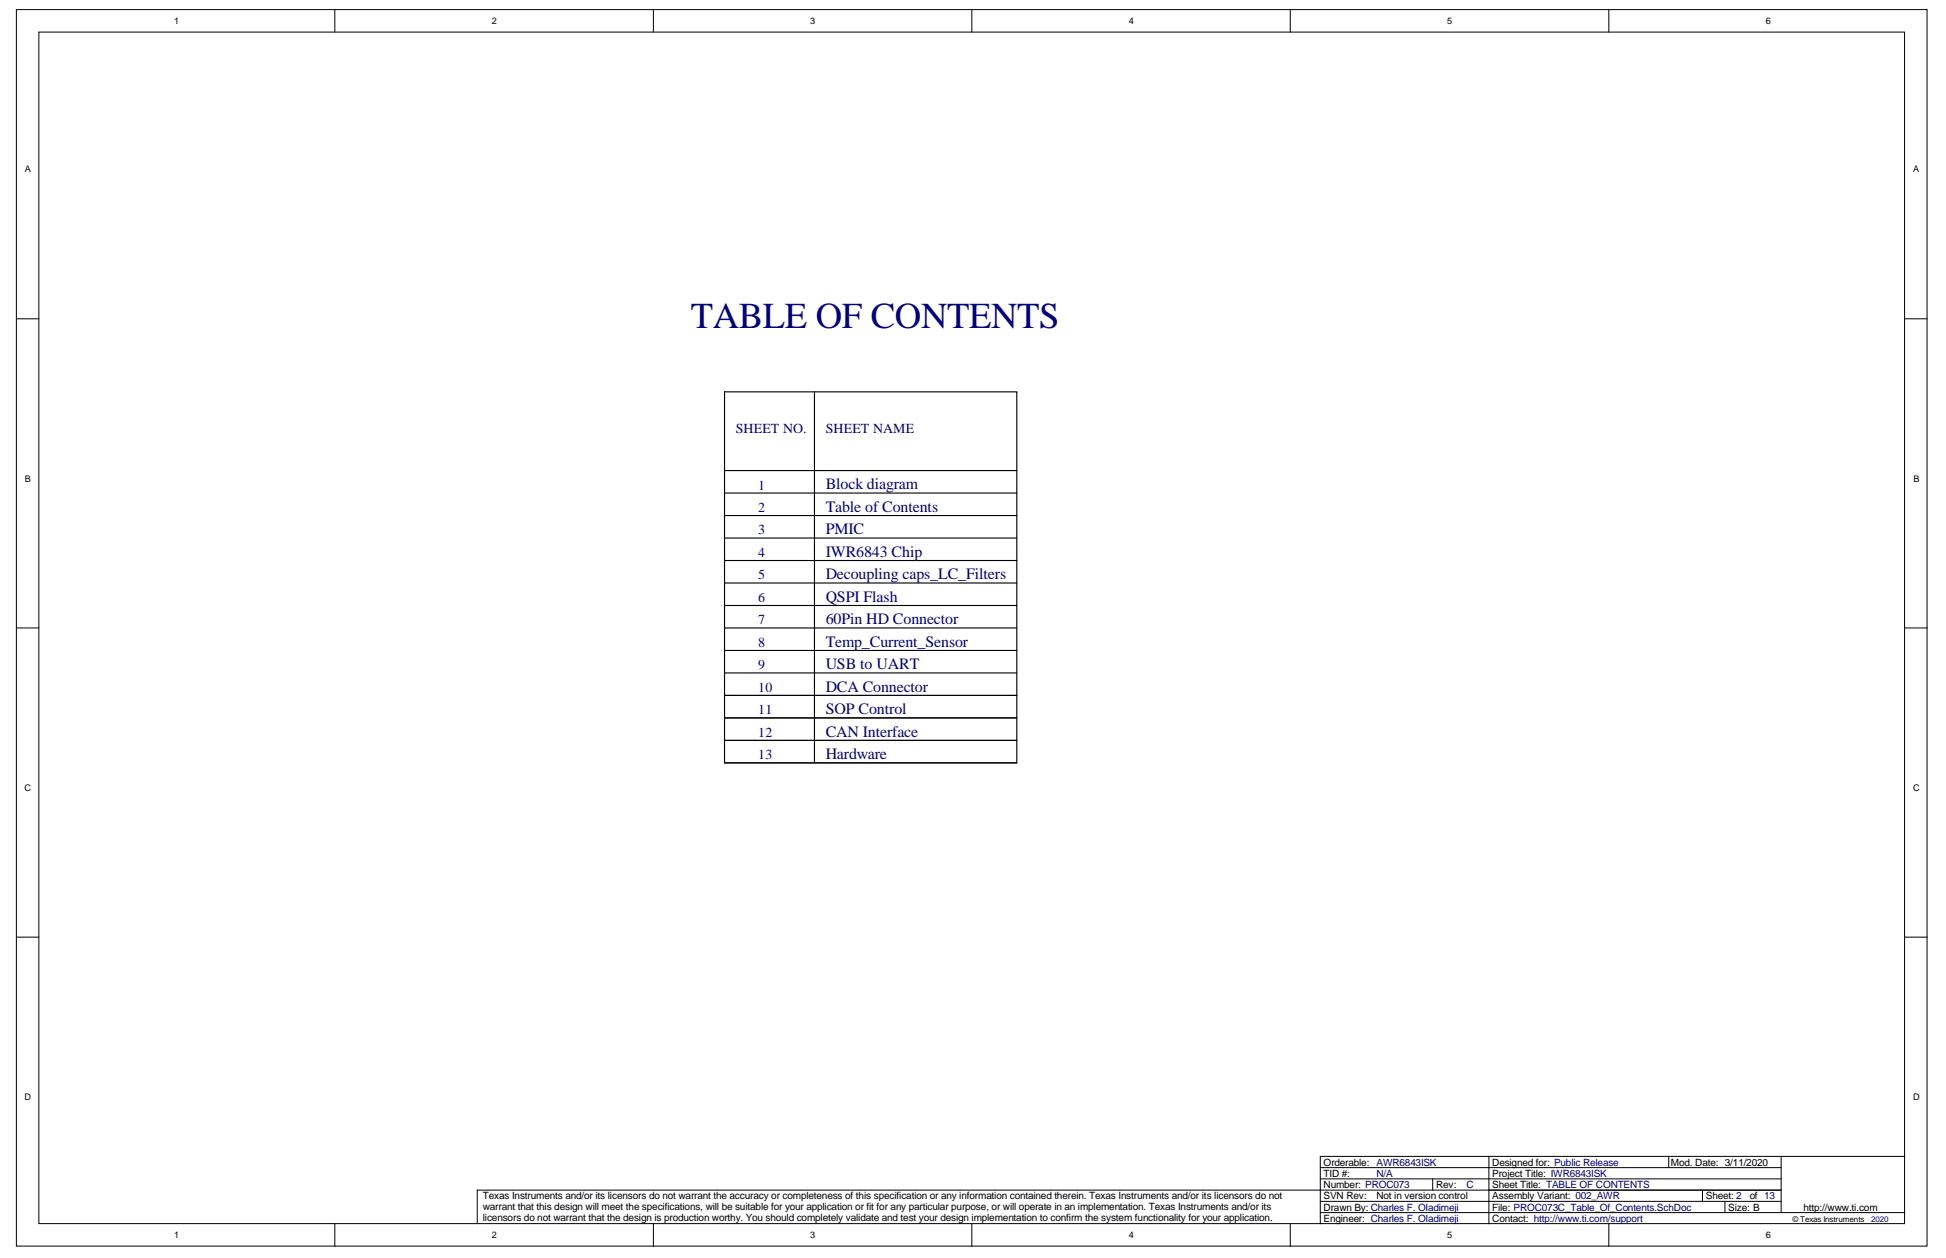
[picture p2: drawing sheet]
<svg xmlns="http://www.w3.org/2000/svg" width="432mm" height="279mm" viewBox="0 0 432 279" stroke-linecap="round" stroke-linejoin="round" font-family="sans-serif">
<defs><g id="words">
<text font-size="8.1" fill="#000080" x="153.3" y="72.7">TABLE OF CONTENTS</text>
<g font-size="3.5" fill="#000080">
<text x="183.2" y="113.5">Table of Contents</text>
<text x="183.2" y="108.5">Block diagram</text>
<text x="183.2" y="118.5">PMIC</text>
<text x="183.2" y="123.5">IWR6843 Chip</text>
<text x="183.2" y="128.5">Decoupling caps_LC_Filters</text>
<text x="183.2" y="133.5">QSPI Flash</text>
<text x="183.2" y="138.5">60Pin HD Connector</text>
<text x="183.2" y="143.5">Temp_Current_Sensor</text>
<text x="183.2" y="148.4">USB to UART</text>
<text x="183.2" y="153.4">DCA Connector</text>
<text x="183.2" y="158.4">SOP Control</text>
<text x="183.2" y="163.4">CAN Interface</text>
<text x="183.2" y="168.4">Hardware</text>
</g>
<g font-size="3.1" fill="#000080">
<text x="163.3" y="96.1">SHEET NO.</text>
<text x="183.2" y="96.1">SHEET NAME</text>
<text x="168.3" y="108.6">1</text>
<text x="168.3" y="113.6">2</text>
<text x="168.3" y="118.6">3</text>
<text x="168.3" y="123.5">4</text>
<text x="168.3" y="128.5">5</text>
<text x="168.3" y="133.5">6</text>
<text x="168.3" y="138.5">7</text>
<text x="168.3" y="143.5">8</text>
<text x="168.3" y="148.5">9</text>
<text x="168.3" y="153.5">10</text>
<text x="168.3" y="158.5">11</text>
<text x="168.3" y="163.5">12</text>
<text x="168.3" y="168.4">13</text>
</g>
<g font-size="2.2">
<text x="293.7" y="263.6">Number: PROC073</text>
<text x="293.7" y="261.1">TID #:</text>
<text x="293.7" y="258.6">Orderable:</text>
<text x="318.6" y="263.6">Rev:</text>
<text x="331.1" y="263.6">Sheet Title: TABLE OF CONTENTS</text>
<text x="331.1" y="261.1">Project Title: IWR6843ISK</text>
<text x="331.1" y="258.6">Designed for: Public Release</text>
<text x="370.8" y="258.6">Mod. Date: 3/11/2020</text>
<text x="107.1" y="266">Texas Instruments and/or its licensors do not warrant the accuracy or completeness of this specification or any information contained therein. Texas Instruments and/or its licensors do not</text>
<text x="107.1" y="268.4">warrant that this design will meet the specifications, will be suitable for your application or fit for any particular purpose, or will operate in an implementation. Texas Instruments and/or its</text>
<text x="293.7" y="268.5">Drawn By: Charles F. Oladimeji</text>
<text x="293.7" y="266">SVN Rev:</text>
<text x="305.4" y="266">Not in version control</text>
<text x="331.1" y="268.5">File: PROC073C_Table_Of_Contents.SchDoc</text>
<text x="331.1" y="266">Assembly Variant: 002_AWR</text>
<text x="378.5" y="266">Sheet: 2</text>
<text x="383.5" y="268.5">Size: B</text>
<text x="388.2" y="266">of 13</text>
<text x="400.2" y="268.5">http://www.ti.com</text>
<text x="107.1" y="270.9">licensors do not warrant that the design is production worthy. You should completely validate and test your design implementation to confirm the system functionality for your application.</text>
<text x="293.7" y="271">Engineer: Charles F. Oladimeji</text>
<text x="331.1" y="271">Contact: http://www.ti.com/support</text>
</g>
<g font-size="2.2" fill="#000080">
<text x="305.4" y="261.1">N/A</text>
<text x="305.4" y="258.6">AWR6843ISK</text>
<text x="325.4" y="263.6">C</text>
</g>
<g font-size="2">
<text x="38.6" y="5.3">1</text>
<text x="109.2" y="5.3">2</text>
<text x="179.8" y="5.3">3</text>
<text x="250.5" y="5.3">4</text>
<text x="321.1" y="5.3">5</text>
<text x="391.8" y="5.3">6</text>
<text x="5.5" y="38.3">A</text>
<text x="424.5" y="38.3">A</text>
<text x="5.5" y="106.8">B</text>
<text x="424.6" y="106.8">B</text>
<text x="5.5" y="175.4">C</text>
<text x="424.5" y="175.4">C</text>
<text x="5.5" y="244">D</text>
<text x="424.5" y="244">D</text>
<text x="38.6" y="274.7">1</text>
<text x="109.2" y="274.7">2</text>
<text x="179.8" y="274.7">3</text>
<text x="250.5" y="274.7">4</text>
<text x="321.1" y="274.7">5</text>
<text x="391.8" y="274.7">6</text>
</g>
<text font-size="1.8" x="397.7" y="271.1">© Texas Instruments</text>
<text font-size="1.8" fill="#000080" x="415.2" y="271.1">2020</text>
</g></defs>
<g fill="#fff" stroke="#000" stroke-width=".22">
<path d="M3.6 2.1h424v274.3h-424z"/>
<path d="M8.6 7.1h414v264.3h-414z"/>
</g>
<g fill="none" stroke="#000" stroke-width=".22">
<path d="M74.3 2.1v5M145 2.1v5M215.6 2.1v5M286.3 2.1v5M357 2.1v5M3.6 70.7h5M422.7 70.7h4.9M3.6 139.3h5M422.7 139.3h4.9M3.6 207.9h5M422.7 207.9h4.9M293 259h102.2"/>
<path d="M330.4 256.5h-37.4v15M370.3 256.5v2.5M395.2 256.5v12.5M422.7 256.5h-92.3v15M74.3 271.5v5M145 271.5v5M215.6 271.5v5M286.3 271.5v5M293 269h129.7M293 266.5h102.2M293 261.5h102.2M317.9 261.5v2.5"/>
<path d="M357 271.5v5M377.8 264v2.5M382.8 266.5v2.5M395.2 264h-289.3v7.5"/>
</g>
<g fill="none" stroke="#000" stroke-width=".25">
<path d="M160.8 86.9h64.8v82.3h-64.8zM180.7 86.9v82.3M160.8 104.4h64.8M160.8 109.4h64.8M160.8 114.4h64.8M160.8 119.3h64.8M160.8 124.3h64.8M160.8 129.3h64.8M160.8 134.3h64.8M160.8 139.3h64.8M160.8 144.3h64.8M160.8 149.3h64.8"/>
<path d="M160.8 154.3h64.8M160.8 159.2h64.8M160.8 164.2h64.8M160.8 169.2h64.8"/>
</g>
<use href="#words"/>
</svg>
